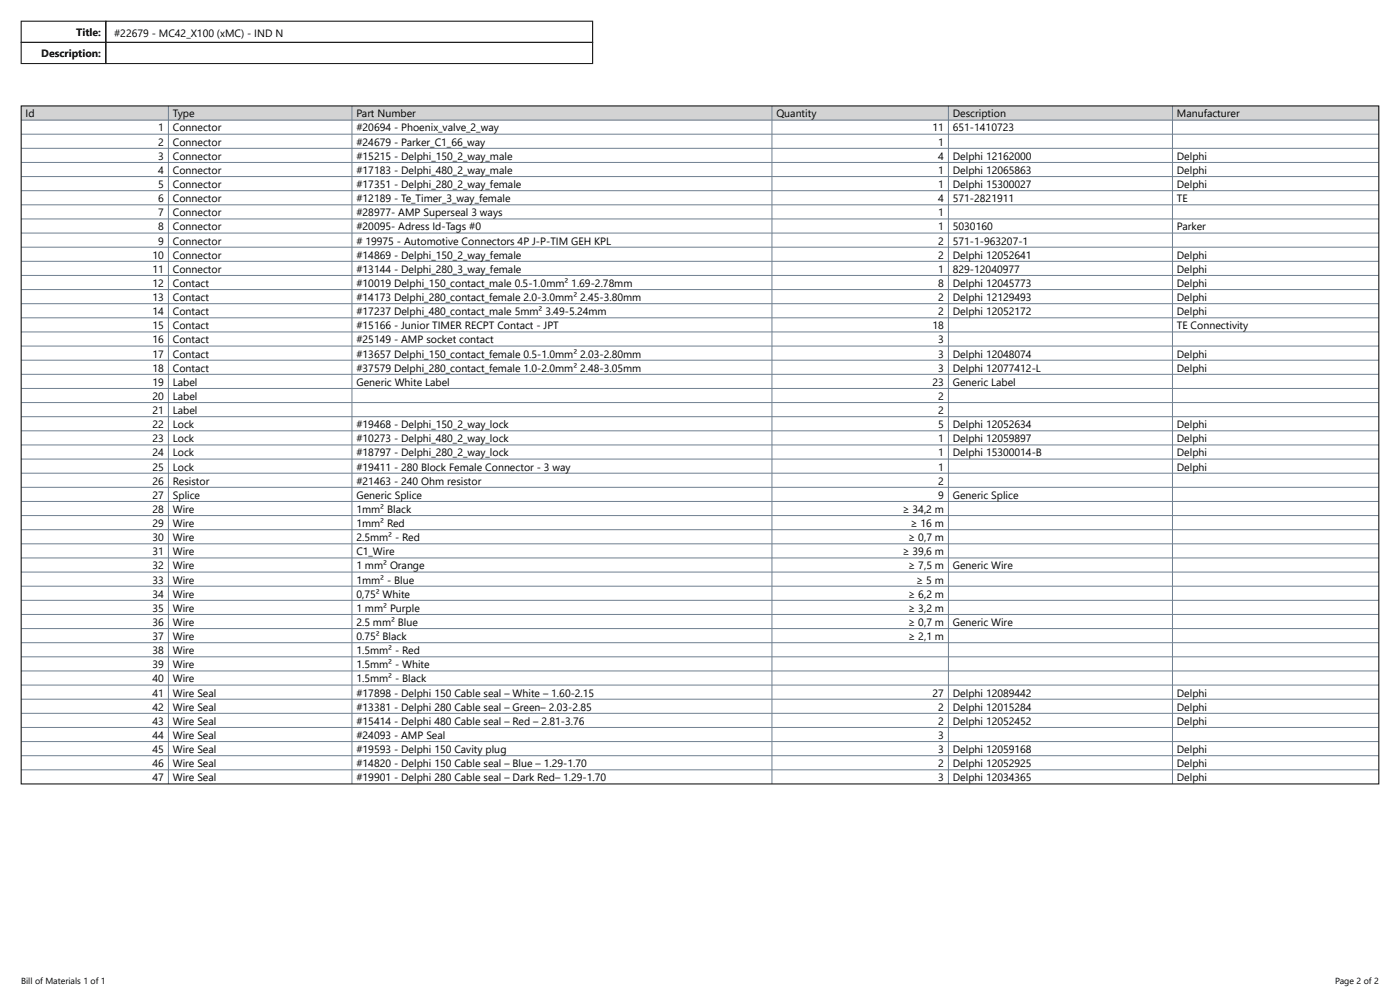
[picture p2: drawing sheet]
<svg xmlns="http://www.w3.org/2000/svg" width="420mm" height="297mm" viewBox="0 0 420 297" stroke-linecap="round" stroke-linejoin="round" font-family="sans-serif">
<defs><g id="words">
<g font-size="3.2">
<text x="22.9" y="10.8">Title:</text>
<text x="34.2" y="11.1">#22679 - MC42_X100 (xMC) - IND N</text>
<text x="12.4" y="17.2">Description:</text>
<text x="7.7" y="35.2">Id</text>
<text x="51.9" y="35.2">Type</text>
<text x="106.9" y="35.2">Part Number</text>
<text x="232.9" y="35.2">Quantity</text>
<text x="285.9" y="35.2">Description</text>
<text x="353.1" y="35.2">Manufacturer</text>
<text x="47.5" y="39.4">1</text>
<text x="51.9" y="39.4">Connector</text>
<text x="106.9" y="39.4">#20694 - Phoenix_valve_2_way</text>
<text x="279.8" y="39.4">11</text>
<text x="285.9" y="39.4">651-1410723</text>
<text x="47.5" y="43.6">2</text>
<text x="47.5" y="47.9">3</text>
<text x="51.9" y="43.6">Connector</text>
<text x="51.9" y="47.9">Connector</text>
<text x="106.9" y="43.6">#24679 - Parker_C1_66_way</text>
<text x="106.9" y="47.9">#15215 - Delphi_150_2_way_male</text>
<text x="281.5" y="43.6">1</text>
<text x="281.5" y="47.9">4</text>
<text x="285.9" y="47.9">Delphi 12162000</text>
<text x="353.1" y="47.9">Delphi</text>
<text x="47.5" y="52.1">4</text>
<text x="51.9" y="52.1">Connector</text>
<text x="106.9" y="52.1">#17183 - Delphi_480_2_way_male</text>
<text x="281.5" y="52.1">1</text>
<text x="285.9" y="52.1">Delphi 12065863</text>
<text x="353.1" y="52.1">Delphi</text>
<text x="47.5" y="56.3">5</text>
<text x="51.9" y="56.3">Connector</text>
<text x="106.9" y="56.3">#17351 - Delphi_280_2_way_female</text>
<text x="281.5" y="56.3">1</text>
<text x="285.9" y="56.3">Delphi 15300027</text>
<text x="353.1" y="56.3">Delphi</text>
<text x="47.5" y="60.6">6</text>
<text x="47.5" y="64.8">7</text>
<text x="51.9" y="60.6">Connector</text>
<text x="51.9" y="64.8">Connector</text>
<text x="106.9" y="60.6">#12189 - Te_Timer_3_way_female</text>
<text x="106.9" y="64.8">#28977- AMP Superseal 3 ways</text>
<text x="281.5" y="60.6">4</text>
<text x="281.5" y="64.8">1</text>
<text x="285.9" y="60.6">571-2821911</text>
<text x="353.1" y="60.6">TE</text>
<text x="47.5" y="69">8</text>
<text x="51.9" y="69">Connector</text>
<text x="106.9" y="69">#20095- Adress Id-Tags #0</text>
<text x="281.5" y="69">1</text>
<text x="285.9" y="69">5030160</text>
<text x="353.1" y="69">Parker</text>
<text x="45.8" y="77.5">10</text>
<text x="47.5" y="73.3">9</text>
<text x="51.9" y="73.3">Connector</text>
<text x="51.9" y="77.5">Connector</text>
<text x="106.9" y="73.3"># 19975 - Automotive Connectors 4P J-P-TIM GEH KPL</text>
<text x="106.9" y="77.5">#14869 - Delphi_150_2_way_female</text>
<text x="281.5" y="73.3">2</text>
<text x="281.5" y="77.5">2</text>
<text x="285.9" y="73.3">571-1-963207-1</text>
<text x="285.9" y="77.5">Delphi 12052641</text>
<text x="353.1" y="77.5">Delphi</text>
<text x="45.8" y="81.7">11</text>
<text x="51.9" y="81.7">Connector</text>
<text x="106.9" y="81.7">#13144 - Delphi_280_3_way_female</text>
<text x="281.5" y="81.7">1</text>
<text x="285.9" y="81.7">829-12040977</text>
<text x="353.1" y="81.7">Delphi</text>
<text x="45.8" y="86">12</text>
<text x="51.9" y="86">Contact</text>
<text x="106.9" y="86">#10019 Delphi_150_contact_male 0.5-1.0mm²</text>
<text x="171.4" y="86">1.69-2.78mm</text>
<text x="281.5" y="86">8</text>
<text x="285.9" y="86">Delphi 12045773</text>
<text x="353.1" y="86">Delphi</text>
<text x="45.8" y="90.2">13</text>
<text x="45.8" y="94.4">14</text>
<text x="51.9" y="90.2">Contact</text>
<text x="51.9" y="94.4">Contact</text>
<text x="106.9" y="90.2">#14173 Delphi_280_contact_female 2.0-3.0mm²</text>
<text x="106.9" y="94.4">#17237 Delphi_480_contact_male 5mm²</text>
<text x="163.6" y="94.4">3.49-5.24mm</text>
<text x="174.1" y="90.2">2.45-3.80mm</text>
<text x="281.5" y="90.2">2</text>
<text x="281.5" y="94.4">2</text>
<text x="285.9" y="90.2">Delphi 12129493</text>
<text x="285.9" y="94.4">Delphi 12052172</text>
<text x="353.1" y="90.2">Delphi</text>
<text x="353.1" y="94.4">Delphi</text>
<text x="45.8" y="98.7">15</text>
<text x="51.9" y="98.7">Contact</text>
<text x="106.9" y="98.7">#15166 - Junior TIMER RECPT Contact - JPT</text>
<text x="279.8" y="98.7">18</text>
<text x="353.1" y="98.7">TE Connectivity</text>
<text x="45.8" y="102.9">16</text>
<text x="45.8" y="107.1">17</text>
<text x="51.9" y="102.9">Contact</text>
<text x="51.9" y="107.1">Contact</text>
<text x="106.9" y="102.9">#25149 - AMP socket contact</text>
<text x="106.9" y="107.1">#13657 Delphi_150_contact_female 0.5-1.0mm²</text>
<text x="174.1" y="107.1">2.03-2.80mm</text>
<text x="281.5" y="102.9">3</text>
<text x="281.5" y="107.1">3</text>
<text x="285.9" y="107.1">Delphi 12048074</text>
<text x="353.1" y="107.1">Delphi</text>
<text x="45.8" y="111.4">18</text>
<text x="51.9" y="111.4">Contact</text>
<text x="106.9" y="111.4">#37579 Delphi_280_contact_female 1.0-2.0mm²</text>
<text x="174.1" y="111.4">2.48-3.05mm</text>
<text x="281.5" y="111.4">3</text>
<text x="285.9" y="111.4">Delphi 12077412-L</text>
<text x="353.1" y="111.4">Delphi</text>
<text x="45.8" y="115.6">19</text>
<text x="45.8" y="119.8">20</text>
<text x="51.9" y="115.6">Label</text>
<text x="51.9" y="119.8">Label</text>
<text x="106.9" y="115.6">Generic White Label</text>
<text x="279.8" y="115.6">23</text>
<text x="281.5" y="119.8">2</text>
<text x="285.9" y="115.6">Generic Label</text>
<text x="45.8" y="124.1">21</text>
<text x="51.9" y="124.1">Label</text>
<text x="281.5" y="124.1">2</text>
<text x="45.8" y="128.3">22</text>
<text x="51.9" y="128.3">Lock</text>
<text x="106.9" y="128.3">#19468 - Delphi_150_2_way_lock</text>
<text x="281.5" y="128.3">5</text>
<text x="285.9" y="128.3">Delphi 12052634</text>
<text x="353.1" y="128.3">Delphi</text>
<text x="45.8" y="132.5">23</text>
<text x="45.8" y="136.8">24</text>
<text x="51.9" y="132.5">Lock</text>
<text x="51.9" y="136.8">Lock</text>
<text x="106.9" y="132.5">#10273 - Delphi_480_2_way_lock</text>
<text x="106.9" y="136.8">#18797 - Delphi_280_2_way_lock</text>
<text x="281.5" y="132.5">1</text>
<text x="281.5" y="136.8">1</text>
<text x="285.9" y="132.5">Delphi 12059897</text>
<text x="285.9" y="136.8">Delphi 15300014-B</text>
<text x="353.1" y="132.5">Delphi</text>
<text x="353.1" y="136.8">Delphi</text>
<text x="45.8" y="141">25</text>
<text x="51.9" y="141">Lock</text>
<text x="106.9" y="141">#19411 - 280 Block Female Connector - 3 way</text>
<text x="281.5" y="141">1</text>
<text x="353.1" y="141">Delphi</text>
<text x="45.8" y="145.2">26</text>
<text x="45.8" y="149.5">27</text>
<text x="51.9" y="145.2">Resistor</text>
<text x="51.9" y="149.5">Splice</text>
<text x="106.9" y="145.2">#21463 - 240 Ohm resistor</text>
<text x="106.9" y="149.5">Generic Splice</text>
<text x="281.5" y="145.2">2</text>
<text x="281.5" y="149.5">9</text>
<text x="285.9" y="149.5">Generic Splice</text>
<text x="45.8" y="153.7">28</text>
<text x="51.9" y="153.7">Wire</text>
<text x="106.9" y="153.7">1mm² Black</text>
<text x="270.7" y="153.7">≥ 34,2 m</text>
<text x="45.8" y="157.9">29</text>
<text x="51.9" y="157.9">Wire</text>
<text x="106.9" y="157.9">1mm² Red</text>
<text x="273.1" y="157.9">≥ 16 m</text>
<text x="45.8" y="162.2">30</text>
<text x="45.8" y="166.4">31</text>
<text x="51.9" y="162.2">Wire</text>
<text x="51.9" y="166.4">Wire</text>
<text x="106.9" y="162.2">2.5mm² - Red</text>
<text x="106.9" y="166.4">C1_Wire</text>
<text x="270.7" y="166.4">≥ 39,6 m</text>
<text x="272.4" y="162.2">≥ 0,7 m</text>
<text x="45.8" y="170.6">32</text>
<text x="51.9" y="170.6">Wire</text>
<text x="106.9" y="170.6">1 mm² Orange</text>
<text x="272.4" y="170.6">≥ 7,5 m</text>
<text x="285.9" y="170.6">Generic Wire</text>
<text x="45.8" y="174.9">33</text>
<text x="45.8" y="179.1">34</text>
<text x="51.9" y="174.9">Wire</text>
<text x="51.9" y="179.1">Wire</text>
<text x="106.9" y="174.9">1mm² - Blue</text>
<text x="106.9" y="179.1">0,75² White</text>
<text x="272.4" y="179.1">≥ 6,2 m</text>
<text x="274.8" y="174.9">≥ 5 m</text>
<text x="45.8" y="183.3">35</text>
<text x="51.9" y="183.3">Wire</text>
<text x="106.9" y="183.3">1 mm² Purple</text>
<text x="272.4" y="183.3">≥ 3,2 m</text>
<text x="45.8" y="187.6">36</text>
<text x="45.8" y="191.8">37</text>
<text x="51.9" y="187.6">Wire</text>
<text x="51.9" y="191.8">Wire</text>
<text x="106.9" y="187.6">2.5 mm² Blue</text>
<text x="106.9" y="191.8">0.75² Black</text>
<text x="272.4" y="187.6">≥ 0,7 m</text>
<text x="272.4" y="191.8">≥ 2,1 m</text>
<text x="285.9" y="187.6">Generic Wire</text>
<text x="45.8" y="196">38</text>
<text x="51.9" y="196">Wire</text>
<text x="106.9" y="196">1.5mm² - Red</text>
<text x="45.8" y="200.3">39</text>
<text x="51.9" y="200.3">Wire</text>
<text x="106.9" y="200.3">1.5mm² - White</text>
<text x="45.8" y="204.5">40</text>
<text x="45.8" y="208.7">41</text>
<text x="51.9" y="204.5">Wire</text>
<text x="51.9" y="208.7">Wire Seal</text>
<text x="106.9" y="204.5">1.5mm² - Black</text>
<text x="106.9" y="208.7">#17898 - Delphi 150 Cable seal – White – 1.60-2.15</text>
<text x="279.8" y="208.7">27</text>
<text x="285.9" y="208.7">Delphi 12089442</text>
<text x="353.1" y="208.7">Delphi</text>
<text x="45.8" y="213">42</text>
<text x="51.9" y="213">Wire Seal</text>
<text x="106.9" y="213">#13381 - Delphi 280 Cable seal – Green– 2.03-2.85</text>
<text x="281.5" y="213">2</text>
<text x="285.9" y="213">Delphi 12015284</text>
<text x="353.1" y="213">Delphi</text>
<text x="45.8" y="217.2">43</text>
<text x="45.8" y="221.4">44</text>
<text x="51.9" y="217.2">Wire Seal</text>
<text x="51.9" y="221.4">Wire Seal</text>
<text x="106.9" y="217.2">#15414 - Delphi 480 Cable seal – Red – 2.81-3.76</text>
<text x="106.9" y="221.4">#24093 - AMP Seal</text>
<text x="281.5" y="217.2">2</text>
<text x="281.5" y="221.4">3</text>
<text x="285.9" y="217.2">Delphi 12052452</text>
<text x="353.1" y="217.2">Delphi</text>
<text x="45.8" y="225.7">45</text>
<text x="51.9" y="225.7">Wire Seal</text>
<text x="106.9" y="225.7">#19593 - Delphi 150 Cavity plug</text>
<text x="281.5" y="225.7">3</text>
<text x="285.9" y="225.7">Delphi 12059168</text>
<text x="353.1" y="225.7">Delphi</text>
<text x="45.8" y="229.9">46</text>
<text x="51.9" y="229.9">Wire Seal</text>
<text x="106.9" y="229.9">#14820 - Delphi 150 Cable seal – Blue – 1.29-1.70</text>
<text x="281.5" y="229.9">2</text>
<text x="285.9" y="229.9">Delphi 12052925</text>
<text x="353.1" y="229.9">Delphi</text>
<text x="45.8" y="234.1">47</text>
<text x="51.9" y="234.1">Wire Seal</text>
<text x="106.9" y="234.1">#19901 - Delphi 280 Cable seal – Dark Red– 1.29-1.70</text>
<text x="281.5" y="234.1">3</text>
<text x="285.9" y="234.1">Delphi 12034365</text>
<text x="353.1" y="234.1">Delphi</text>
</g>
<g font-size="2.6">
<text x="6.3" y="294.8">Bill of Materials 1 of 1</text>
<text x="400.6" y="294.8">Page 2 of 2</text>
</g>
</g></defs>
<path d="M6.3 31.8h407.3v4.2h-407.3z" fill-rule="evenodd" fill="#d3d3d3"/>
<g fill="none" stroke="#708090" stroke-width=".3">
<path d="M6.3 36h407.3M50.5 31.8v203.1M105.6 31.8v203.1M231.6 31.8v203.1M284.5 31.8v203.1M351.7 31.8v203.1M6.3 40.2h407.3M6.3 44.5h407.3M6.3 48.7h407.3M6.3 52.9h407.3M6.3 57.1h407.3M6.3 61.4h407.3"/>
<path d="M6.3 65.6h407.3M6.3 69.8h407.3M6.3 74.1h407.3M6.3 78.3h407.3M6.3 82.5h407.3M6.3 86.8h407.3M6.3 91h407.3M6.3 95.2h407.3M6.3 99.5h407.3M6.3 103.7h407.3M6.3 107.9h407.3M6.3 112.2h407.3"/>
<path d="M6.3 116.4h407.3M6.3 120.6h407.3M6.3 124.9h407.3M6.3 129.1h407.3M6.3 133.3h407.3M6.3 137.6h407.3M6.3 141.8h407.3M6.3 146h407.3M6.3 150.3h407.3M6.3 154.5h407.3M6.3 158.8h407.3M6.3 163h407.3"/>
<path d="M6.3 167.2h407.3M6.3 171.4h407.3M6.3 175.7h407.3M6.3 179.9h407.3M6.3 184.1h407.3M6.3 188.4h407.3M6.3 192.6h407.3M6.3 196.8h407.3M6.3 201.1h407.3M6.3 205.3h407.3M6.3 209.5h407.3M6.3 213.8h407.3"/>
<path d="M6.3 218h407.3M6.3 222.2h407.3M6.3 226.5h407.3M6.3 230.7h407.3"/>
</g>
<path d="M6.3 6.3h25.4v6.4h-25.4zM6.3 12.7h25.4v6.4h-25.4zM31.8 6.3h146v6.4h-146zM31.8 12.7h146v6.4h-146zM6.3 31.8h407.3v203.1h-407.3z" fill="none" stroke="#000" stroke-width=".3"/>
<use href="#words"/>
</svg>
